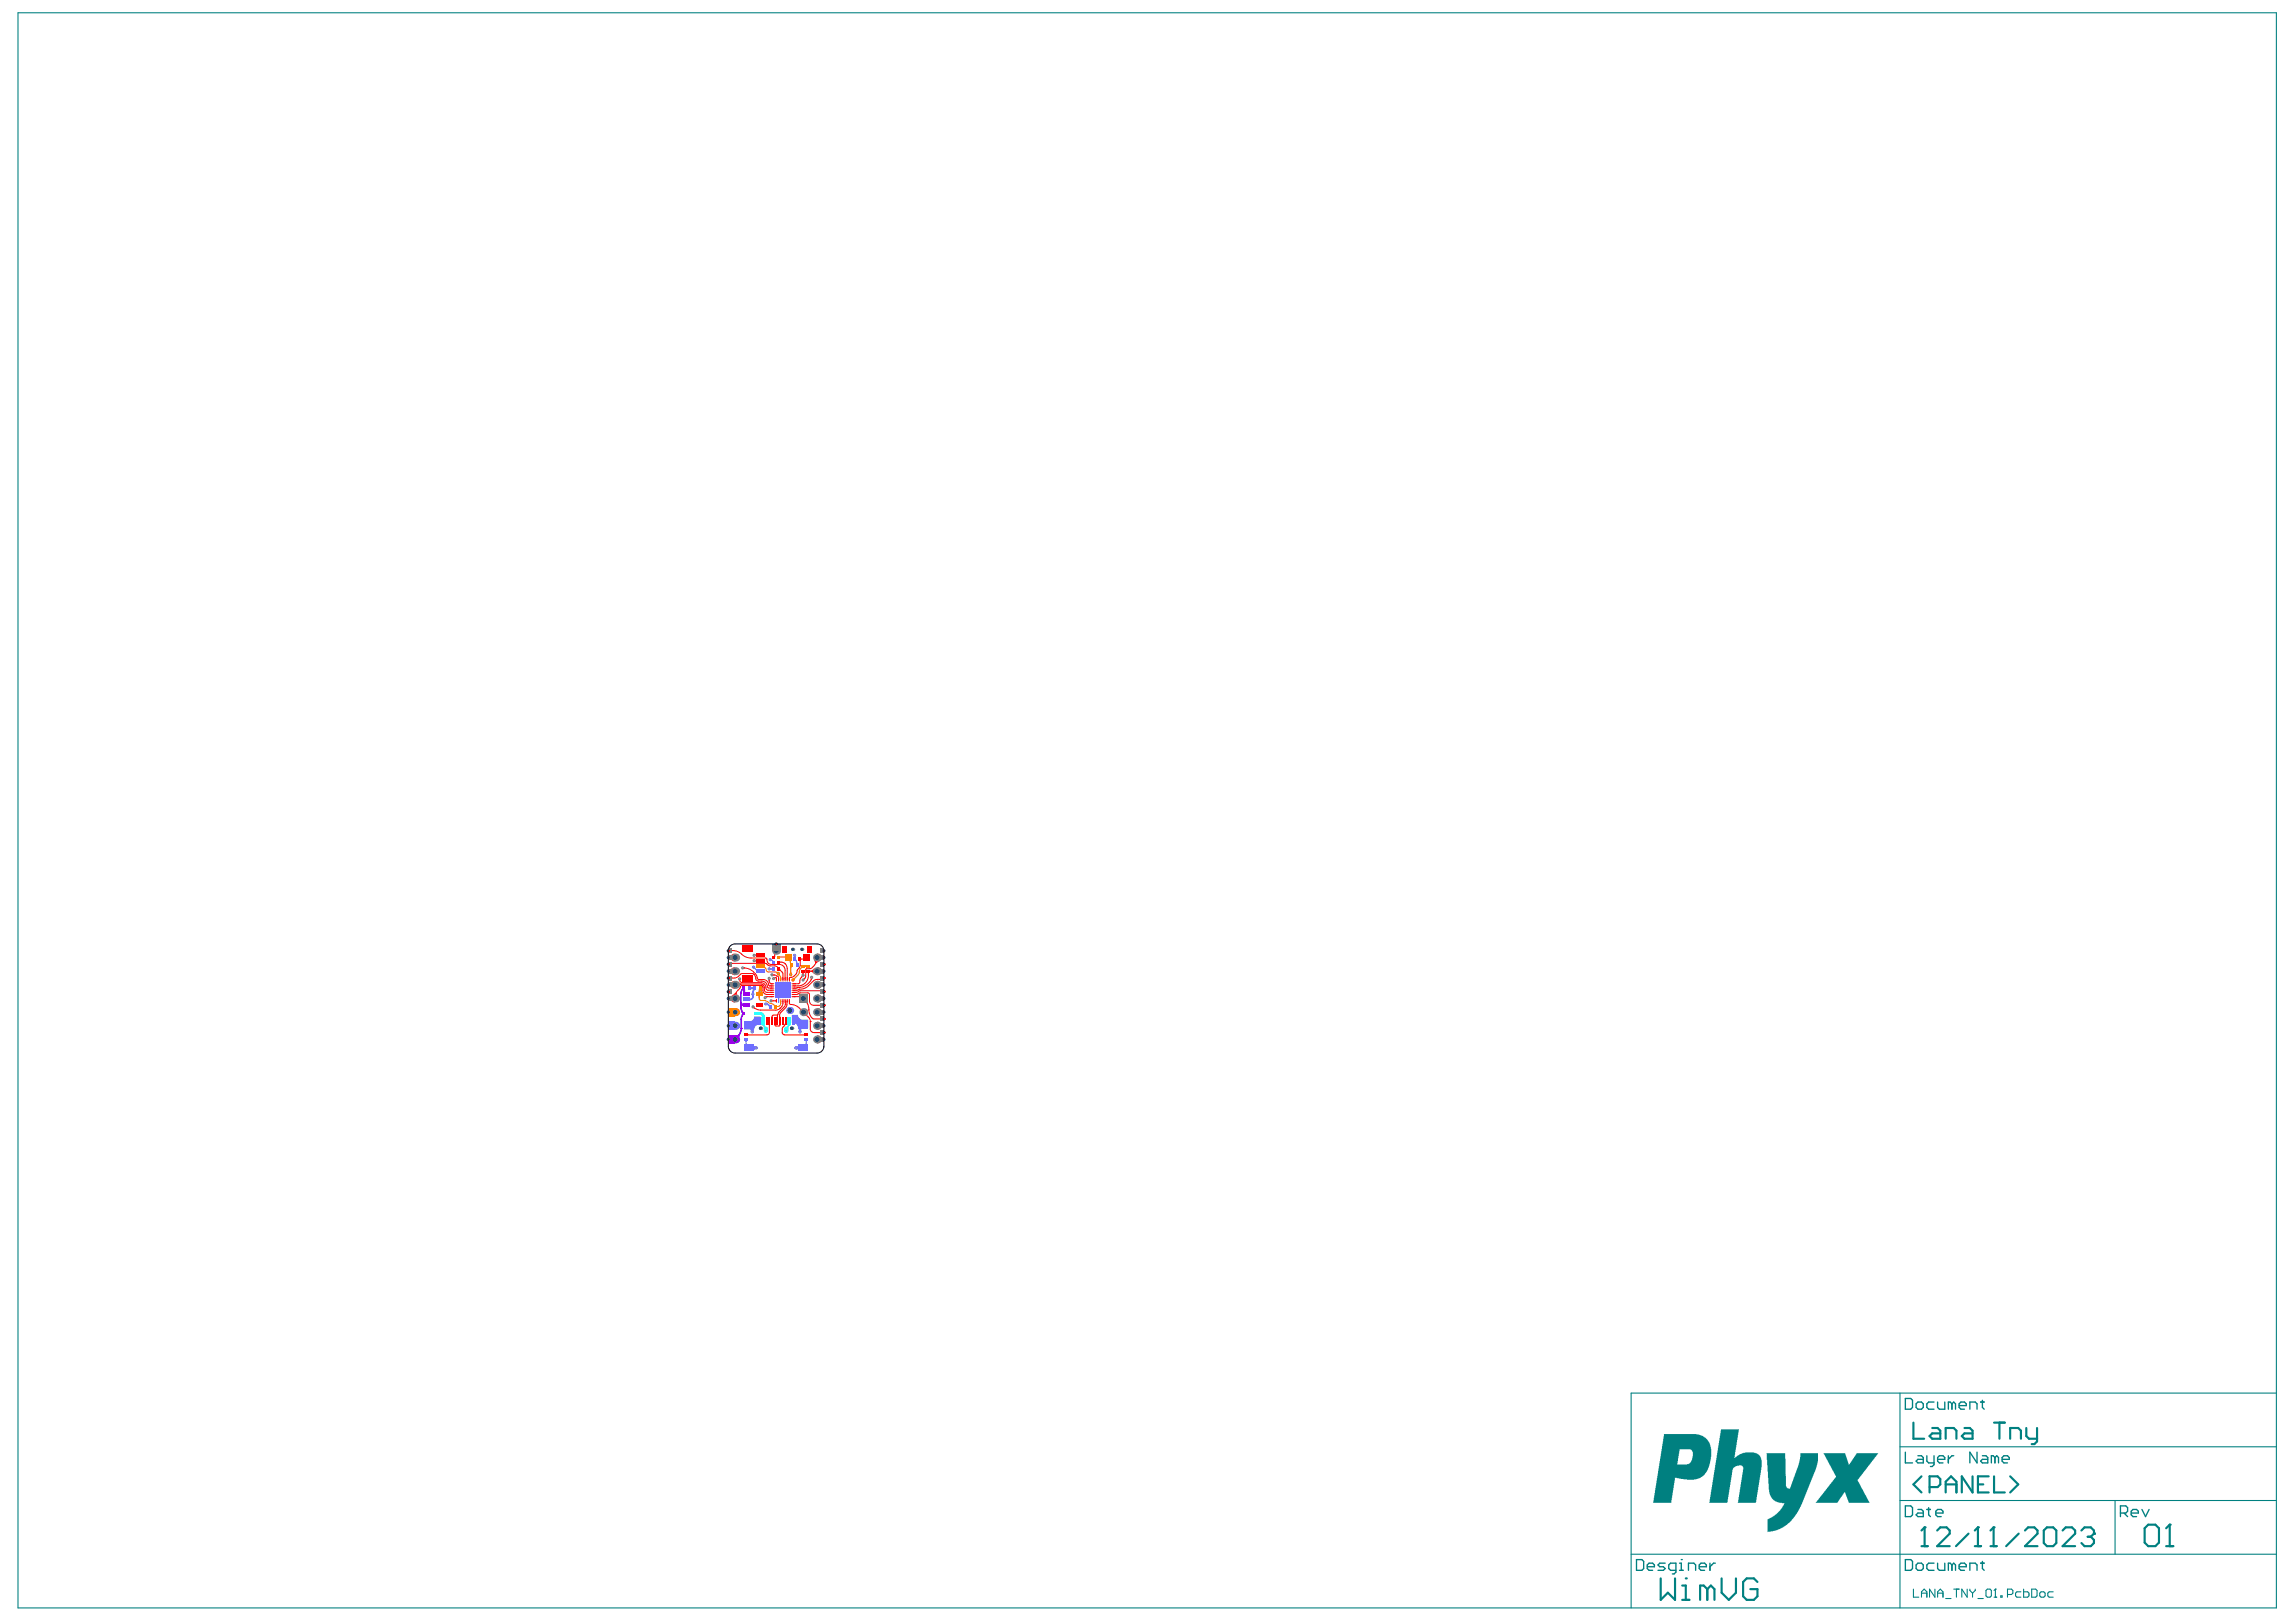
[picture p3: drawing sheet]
<svg xmlns="http://www.w3.org/2000/svg" width="297mm" height="210mm" viewBox="0 0 297 210" stroke-linecap="round" stroke-linejoin="round" font-family="sans-serif">
<g fill="#008080">
<path d="M222.7 185h2.3l-.6 3.7 .6-.5 .8-.2h1.3l.4 .2 .3 .4 .1 .4v.9l-.7 4.6h-2.4l.7-4.2a.58 .58 0 0 0-.1-.6h-.7l-.3 .2a.59 .59 0 0 0-.3 .6l-.6 4h-2.4z"/>
<path d="M228.5 188.1h2.4l.2 4.2v.2l.3 .2 .2-.1 1.1-3.1 .2-.9v-.5h2.3v1l-.4 1.3-1.8 4.6-.8 1.2-1 1.2-1 .5-.8 .3-.7 .1v-1.2a.45 .45 0 0 1 .4-.7l.7-.4 .5-.6 .5-.9h-.6l-.6-.2-.4-.4-.2-.4-.2-.7z"/>
<path d="M235.9 188.1h2.8l.4 1.4 .2-.1 .9-1.3h2.8l-2.6 3.3a.38 .38 0 0 0 .1 .5l1.4 2.6h-2.7l-.5-1.4h-.1l-.9 1.4h-2.8l2.2-2.8 .2-.3a.34 .34 0 0 0 .1-.6z"/>
<path d="M215.3 185.6h4.2l.8 .2 .6 .5 .4 .7 .1 .5-.1 1.4-.2 .8-.3 .7-.3 .5-.5 .3-.8 .3h-.9l-1.6-.3-.5 3.3h-2.3zM217.3 187.6l-.3 1.9h1.3l.3-.1 .3-.5 .1-.7a.57 .57 0 0 0-.3-.6z"/>
</g>
<g fill="none" stroke="#008080" stroke-width=".14">
<path d="M2.3 1.7h292.2v206.4h-292.2zM245.8 187.2h48.7M245.8 194.2h48.7M245.8 180.3v27.8M273.6 194.2v6.9M294.5 180.3h-83.5v27.8M211 201.1h83.5M247.5 205.6v1.1h.7M248.6 206.7v-.7l.3-.4 .4 .4v.7M248.6 206.2h.7M250.3 205.6v1.1l-.7-1.1v1.1M250.7 206.2h.7"/>
<path d="M250.7 206.7v-.7l.3-.4 .4 .4v.7M251.7 206.9h.7M252.8 205.6h.7M253.1 205.6v1.1M254.5 205.6v1.1l-.7-1.1v1.1M254.8 205.6v.2l.4 .4M255.2 206.2v.5M255.5 205.6v.2l-.3 .4M255.9 206.9h.7M256.9 205.8l.2-.2h.4l.1 .2v.7l-.1 .2h-.4l-.2-.2zM258 206.7h.3M258.1 205.6h.1"/>
<path d="M258.1 205.6v1.1M258.1 205.6l-.1 .2M258.8 206.5h.2v.2h-.2zM259.7 206.3h.5l.2-.1v-.4l-.2-.2h-.5v1.1M261.5 206h-.6l-.1 .2v.3l.1 .2h.6M261.8 205.6v1.1h.5l.2-.2v-.3l-.2-.2h-.5M262.8 205.6h.6l.1 .2v.7l-.1 .2h-.6zM264.1 206h.3l.2 .2v.3l-.2 .2h-.3l-.2-.2v-.3zM265.6 206h-.5l-.2 .2v.3l.2 .2h.5"/>
</g>
<g fill="none" stroke="#008080" stroke-width=".28">
<path d="M247.5 184.1v2.1h1.4M248.6 191.1l-1.1 1 1.1 1M249 197.7h.1M249 197.7v2.4M249 197.7l-.4 .4M249.6 192.4h1.1l.3-.3v-.7l-.3-.3h-1.1v2M250 184.8h.7l.3 .3v1.1h-1l-.4-.4 .4-.3h1M250.6 198.1l.4-.4h.8l.4 .4v.4l-1.6 1.6h1.6M251.7 186.2v-1.4h1.1l.3 .3v1.1M251.7 193.1v-1.4l.7-.6 .7 .6v1.4M251.7 192.1h1.4M254.2 184.8h.6l.4 .3v1.1h-1l-.4-.4 .4-.3h1"/>
<path d="M254.7 198.5l-1.7 1.6M255.2 191.1v2l-1.4-2v2M255.9 192.1h.7M255.9 197.7h.1M255.9 197.7v2.4M255.9 197.7l-.4 .4M257.3 191.1h-1.4v2h1.4M257.9 197.7h.1M257.9 197.7v2.4M257.9 197.7l-.4 .4M258 191.1v2h1.4M258 184.1h1.4"/>
<path d="M258.7 184.1v2.1M260.1 191.1l1 1-1 1M260.1 186.2v-1.4h1l.4 .3v1.1M261.2 198.5l-1.7 1.6M262 198.1l.4-.4h.8l.4 .4v.4l-1.6 1.6h1.6M262.1 184.8v1l.4 .4h1M263.5 184.8v1.7l-.3 .4h-.4M264.4 198.1l.4-.4h.8l.4 .4v1.6l-.4 .4h-.8l-.4-.4zM266.8 198.1l.4-.4h.9l.4 .4v.4l-1.7 1.6h1.7M269.3 198.1l.4-.4h.8l.4 .4v.4M270.1 198.9h.4M270.5 198.9l.4 .4v.4l-.4 .4h-.8l-.4-.4"/>
<path d="M270.9 198.5h.1M270.9 198.5l-.4 .4M277.5 197.8l.4-.5h.9l.5 .5v1.8l-.5 .5h-.9l-.4-.5zM280.7 197.3h.1M280.7 197.3v2.8M280.7 197.3l-.5 .5M214.8 204.3v2.7l1-.9 .9 .9v-2.7M217.6 207h1M217.6 205.2h.5v1.8M218.1 204.3h.1M220.9 205.6l-.5-.4h-.5v1.8M220.9 205.6v1.4"/>
<path d="M220.9 205.6l.4-.4 .5 .4v1.4M222.7 204.3v1.8l1 .9 .9-.9v-1.8M227.4 204.7l-.5-.4h-.9l-.5 .4v1.9l.5 .4h.9l.5-.4v-1h-1M248.6 200.1h.8M255.5 200.1h.8M257.5 200.1h.8M280.2 200.1h1"/>
</g>
<g fill="none" stroke="#008080" stroke-width=".17">
<path d="M246.5 194.9h.7l.2 .2v.9l-.2 .3h-.7zM246.5 181h.7l.2 .2v.9l-.2 .3h-.7zM246.5 187.9v1.4h.9M247.9 181.7l.2-.3h.5l.2 .3v.4l-.2 .3h-.5l-.2-.3zM248.1 195.3h.5l.2 .3v.7h-.7l-.2-.3 .2-.2h.7M248.1 188.4h.5l.2 .2v.7h-.7l-.2-.2 .2-.2h.7M249.3 195.3h.4M249.3 188.4v.7l.2 .2h.7M249.5 195.1v.9l.2 .3M250.2 181.4h-.7l-.2 .3v.4l.2 .3h.7M250.2 188.4v1.1l-.2 .3h-.3M250.4 195.8h1v-.2l-.3-.3h-.4l-.3 .3v.4l.3 .3h.4"/>
<path d="M250.7 181.4v.7l.2 .3h.7v-1M250.7 188.9h.9v-.3l-.2-.2h-.5l-.2 .2v.5l.2 .2h.5M252.1 188.4v.9M252.5 181.7l-.2-.3h-.2v1M252.5 181.7v.7M252.5 181.7l.3-.3 .2 .3v.7M252.8 188.4h-.3l-.4 .5M253.5 181.9h.9v-.2l-.3-.3h-.4l-.2 .3v.4l.2 .3h.4M254.8 182.4v-1h.7l.3 .3v.7M255.8 187.9v1.4l-1-1.4v1.4M256.2 181.4h.5M256.5 188.4h.4l.3 .2v.7h-.7l-.3-.2 .3-.2h.7"/>
<path d="M256.5 181.2v.9l.2 .3M258.1 188.6l-.2-.2h-.3v.9M258.1 188.6v.7M258.1 188.6l.2-.2 .3 .2v.7M259 188.9h.9v-.3l-.2-.2h-.5l-.2 .2v.5l.2 .2h.5M274.3 195.8h.7l.3-.2v-.5l-.3-.2h-.7v1.4M274.8 195.8l.5 .5M275.7 195.8h.9v-.2l-.2-.3h-.5l-.2 .3v.4l.2 .3h.5M277.1 195.3l.5 1 .4-1M211.7 201.8h.7l.2 .3v.9l-.2 .2h-.7zM213.1 202.8h.9v-.3l-.2-.2h-.5l-.2 .2v.5l.2 .2h.5M215.4 202.3h-.7l-.2 .2 .2 .3h.5l.2 .2-.2 .2h-.7"/>
<path d="M216.8 203.2h-.7l-.2-.2v-.5l.2-.2h.7v1.1l-.2 .3h-.2M217.3 203.2h.4M217.3 202.3h.2v.9M217.5 201.8h.1M218.4 203.2v-.9h.7l.3 .2v.7M219.8 202.8h1v-.3l-.3-.2h-.4l-.3 .2v.5l.3 .2h.4M221.2 202.3v.9M221.9 202.3h-.2l-.5 .5M246.5 201.8h.7l.2 .3v.9l-.2 .2h-.7zM247.9 202.5l.2-.2h.5l.2 .2v.5l-.2 .2h-.5l-.2-.2zM250.2 202.3h-.7l-.2 .2v.5l.2 .2h.7M250.7 202.3v.7l.2 .2h.7v-.9"/>
<path d="M252.5 202.5l-.2-.2h-.2v.9M252.5 202.5v.7M252.5 202.5l.3-.2 .2 .2v.7M253.5 202.8h.9v-.3l-.3-.2h-.4l-.2 .2v.5l.2 .2h.4M254.8 203.2v-.9h.7l.3 .2v.7M256.2 202.3h.5M256.5 202.1v.9l.2 .2"/>
</g>
<g fill="#f00">
<path d="M94.4 123.7l.7-.3v.5h-.7z"/>
<path d="M94.4 123.9h.7v.5l-.7-.2z"/>
<path d="M94.4 125.4l.7-.2v.5h-.7z"/>
<path d="M94.4 125.7h.7v.5l-.7-.3z"/>
<path d="M94.4 127.2l.7-.3v.5h-.7z"/>
<path d="M94.4 127.4h.7v.6l-.7-.3z"/>
<path d="M94.4 128.9l.7-.2v.5h-.7z"/>
<path d="M94.4 129.2h.7v.5l-.7-.2z"/>
<path d="M105.7 134l.7 .2v.3h-.7z"/>
<path d="M105.7 134.5h.7v.3l-.7 .2z"/>
<path d="M105.7 132.2l.7 .3v.2h-.7z"/>
<path d="M105.7 132.7h.7v.3l-.7 .3z"/>
<path d="M105.7 130.5l.7 .2v.3h-.7z"/>
<path d="M105.7 131h.7v.2l-.7 .3z"/>
<path d="M105.7 128.7l.7 .2v.3h-.7z"/>
<path d="M105.7 129.2h.7v.3l-.7 .2z"/>
<path d="M105.7 126.9l.7 .3v.2h-.7z"/>
<path d="M105.7 127.4h.7v.3l-.7 .3z"/>
<path d="M105.7 125.2l.7 .2v.3h-.7z"/>
<path d="M105.7 125.7h.7v.2l-.7 .3z"/>
<path d="M105.7 123.9h.7v.3l-.7 .2z"/>
<path d="M105.7 123.4l.7 .3v.2h-.7z"/>
</g>
<g fill="#0ff">
<path d="M101.9 131.6h.4v1.1l-.3 .2v.5a.27 .27 0 0 1-.3 .3 .27 .27 0 0 1-.2-.3v-.4l.4-.3z"/>
<path d="M98.6 131.6h.3v1.1l.2 .2a.48 .48 0 0 1 .1 .7l-.2 .1-.1-.2-.1-.6-.2-.2z"/>
</g>
<g fill="#6e6eff">
<path d="M96.3 132.2h.7a.62 .62 0 0 0 .6-.7h.8v1.1a.65 .65 0 0 0-.8 .6h-1.3z"/>
<path d="M102.4 131.3h.8a.62 .62 0 0 0 .7 .7h.7v1h-1.4a.65 .65 0 0 0-.8-.6z"/>
</g>
<path d="M96 129.7v.1l.2 .1v.2l-.2 .1v.1l-.3-.3z" fill="#90f"/>
<g fill="#fd8300">
<path d="M98.1 128.8h.2v.4h-.1z"/>
<path d="M102.4 124.8h.1l-.1 .1z"/>
<path d="M100.4 125.8h.3l-.2 .2-.1-.1z"/>
<path d="M100.6 126.2l.3-.2v.2l-.1 .1z"/>
</g>
<g fill="#6e6eff">
<path d="M102.7 123.8h.2v.2h-.2z"/>
<path d="M97.3 128.3h.2v.2h-.2z"/>
<path d="M97.3 128.8h.2v.2h-.2z"/>
</g>
<g fill="#f00">
<path d="M96.2 125.1l.2 .2-.2 .1z"/>
<path d="M95.6 126.9h.2l-.1 .1z"/>
<path d="M97.6 130.3l.1 .2h-.3z"/>
<path d="M99.9 129.4l.2 .1v.1l-.2 .1z"/>
</g>
<path d="M100.6 128.9h.3l-.1 .1-.1 .1z" fill="#6e6eff"/>
<path d="M99 128.9h.2l.1 .1-.1 .2z" fill="#f00"/>
<path d="M102.6 126.6h.2v.2z" fill="#fd8300"/>
<g fill="#f00">
<path d="M97.7 123.5l.2 .1-.2 .2z"/>
<path d="M97.7 124.2l.2 .1-.2 .2z"/>
<path d="M104.8 126.6h.3l-.1 .2h-.1z"/>
</g>
<path d="M102.2 125.8h.2v.2h-.3z" fill="#fd8300"/>
<g fill="#f00">
<path d="M103.8 125.9l.2 .1h-.3z"/>
<path d="M103.7 126.2l.2 .2h-.2z"/>
<path d="M103.9 126.6h.3l-.1 .2z"/>
<path d="M99.4 126.8h.2v.1z"/>
<path d="M100.1 126.4l.2 .1v.2z"/>
</g>
<g fill="#6e6eff">
<path d="M99.7 125.2l.1 .1v.1l-.1 .1z"/>
<path d="M97.5 125.4l.2-.2 .1 .1-.1 .1z"/>
</g>
<g fill="#f00">
<path d="M100 126l.2 .2-.2 .1z"/>
<path d="M96.7 133.8l.1 .1-.1 .1z"/>
</g>
<g fill="#6e6eff">
<path d="M96.4 134.7h.3l-.1 .1h-.2z"/>
<path d="M97.5 127.7l.2 .4h-.1l-.1 .2-.1-.2z"/>
<path d="M97.3 127.8l.2-.1v.4l-.2-.1z"/>
</g>
<path d="M96.1 128.1h.3v.2h-.2z" fill="#90f"/>
<path d="M97.1 127.7l.2 .1v.2l-.2 .1z" fill="#6e6eff"/>
<g fill="#fd8300">
<path d="M102.3 124.6l.1 .1-.1 .3-.1-.3z"/>
<path d="M102.2 125.1h.3l-.1 .2h-.2z"/>
</g>
<g fill="#6e6eff">
<path d="M103 124.6h.2v.1h-.2z"/>
<path d="M99.9 124.4l.1-.1 .1 .1-.1 .1z"/>
</g>
<path d="M100.9 124.4v.1v.1z" fill="#f00"/>
<path d="M100.9 123.8l.1 .1-.1 .1z" fill="#fd8300"/>
<path d="M100.2 123.7l.1 .1h-.2z" fill="#f00"/>
<g fill="#6e6eff">
<path d="M102.7 123.8h.2v.1h-.2z"/>
<path d="M103 124l.1 .4h-.1l-.2-.1z"/>
</g>
<g fill="#f00">
<path d="M103.7 124l.1 .1-.1 .1z"/>
<path d="M103.4 124.3h.2v.1z"/>
</g>
<g fill="#fd8300">
<path d="M98.2 128.3h.3l.1 .2h-.4z"/>
<path d="M98.1 128.9h.2v.1z"/>
</g>
<g fill="#90f">
<path d="M96 129.9l.2-.1v.4l-.2-.1z"/>
<path d="M96.2 128.3h.2l.1 .2h-.3z"/>
<path d="M96 131l.3 .3-.2 .2-.2-.1z"/>
<path d="M95.9 131l.2-.2 .2 .2-.3 .3z"/>
</g>
<path d="M104.2 124.9l.2-.1v.4l-.2-.1z" fill="#fd8300"/>
<g fill="#f00">
<path d="M104.8 125.6h.1l-.1 .2z"/>
<path d="M104.5 125.9h.2l-.1 .1z"/>
<path d="M103.8 124.1l.1-.1v.2z"/>
</g>
<g fill="#fd8300">
<path d="M101.5 123.8l.1-.1v.3z"/>
<path d="M102.1 124.4h.2v.1z"/>
</g>
<g fill="#f00">
<path d="M99.4 132.6h.2v.1z"/>
<path d="M100.5 131.5l.2 .1h-.2z"/>
<path d="M101.5 132.6h.2l-.2 .1z"/>
</g>
<g fill="#6e6eff">
<path d="M97 133.2h.5v.3h-.4v-.2z"/>
<path d="M97.5 135.3l.1 .1h.2v.4h-.2l-.1 .1z"/>
<path d="M96.4 135.1h.2l.1 .1h-.3z"/>
<path d="M104.2 135.1h.2v.1h-.2z"/>
<path d="M103 135.4h.2l.1-.1v.6l-.1-.1h-.2z"/>
</g>
<g fill="#f00">
<path d="M102.1 126.5h.2l-.1 .1z"/>
<path d="M101.8 126.4l.1 .2h-.1z"/>
<path d="M101.5 126.4l.1 .2h-.1z"/>
<path d="M101.2 126.4l.2 .2h-.2z"/>
<path d="M100.4 126.5h.1l-.1 .1z"/>
<path d="M99.6 127.5h.1v.2z"/>
<path d="M99.6 127.8h.1v.1z"/>
<path d="M99.6 128.1h.1v.1z"/>
<path d="M99.6 128.4h.1v.1z"/>
<path d="M99.6 128.7l.1-.1v.2z"/>
<path d="M99.6 128.9h.1v.1h-.1z"/>
<path d="M100.3 129.5l.1-.1v.2z"/>
<path d="M102.9 128.9l.1 .1h-.1z"/>
<path d="M102.9 128.6l.1 .1-.1 .1z"/>
<path d="M102.9 128.4l.1 .1h-.1z"/>
<path d="M102.9 128.1l.1 .1h-.1z"/>
<path d="M102.9 127.8l.1 .1h-.1z"/>
<path d="M102.9 127.5l.1 .1-.1 .1z"/>
<path d="M102.9 127.2l.1 .2h-.1z"/>
</g>
<path d="M100.6 129.1h.3l-.1 .2h-.1z" fill="#6e6eff"/>
<path d="M103.8 125.9h.2l-.1 .1z" fill="#f00"/>
<g fill="#fd8300">
<path d="M104.1 124.8l.2 .1v.2l-.2 .1z"/>
<path d="M103.7 125.1l.2 .1h-.3z"/>
</g>
<path d="M100.9 125.4l.1 .2h-.2z" fill="#f00"/>
<g fill="#6e6eff">
<path d="M99.8 125.3h.1v.2z"/>
<path d="M97.9 125.4l.1 .1-.1 .2-.1-.2z"/>
</g>
<path d="M98.9 125.1l.1 .1v.1l-.1-.1z" fill="#fd8300"/>
<g fill="#f00">
<path d="M97.8 124.3l.1-.1v.2z"/>
<path d="M97.8 123.6l.1-.1v.2z"/>
</g>
<path d="M95.1 134l.5-.2 .1 .2-.1 .5z" fill="#90f"/>
<g fill="#f00">
<path d="M94.8 128.8l.4-.4h.1v.2l.2 .3z"/>
<path d="M95.4 127l.5 .4-.4 .3z"/>
<path d="M105.3 124.2l.7 .1-.5 .4z"/>
<path d="M104.9 125.6l.4-.3v.7l-.4-.3z"/>
<path d="M103.3 128.9h.1v.2z"/>
<path d="M104.3 129.7h.2v.1z"/>
<path d="M94.7 124.6v.2z"/>
<path d="M106 131.8h.2v.2z"/>
<path d="M106 133.6l.2-.1v.2z"/>
<path d="M94.7 122.9v.1v.1z"/>
<path d="M94.7 126.5v.2z"/>
<path d="M106.1 130.1l.1-.1v.2z"/>
<path d="M106.1 126.7h.1v.1z"/>
<path d="M106.1 128.2l.1-.1v.2z"/>
</g>
<g fill="none" stroke="#f00" stroke-width=".13">
<path d="M99.2 124.7l.1 .2M99.5 126.6v.3M99.6 125h.6M99.9 126.2h.3M100.1 126.6h.1M100.5 126.6v.2M100.6 125.1l.1 .2M100.6 131.4v.7M100.8 125.4l.4 .4M100.8 125.4h.1M100.9 131.4v.1M100.9 130.5h.1"/>
<path d="M100.9 132.1h.1M100.9 132.1v.5M101.3 129.5v.3M101.6 130.4l-.6 .7M101.8 129.6v.4M102.1 126.6v.2M102.3 126.5h.1M102.7 129h1.2v.2M102.7 127.9h.3M102.7 128.1h.4M102.9 126.1l-.2 .2M103.2 127.8h.1"/>
<path d="M103.5 124.1h.6M103.9 126.3l-.2 .2M104.1 126.6l-.2 .2M104.2 125.5v.8M104.4 125.4h.3M104.8 127.1l-.3 .2M104.8 132.2h.1M104.8 132.2v1M105.2 126.9l-.6 .7M105.3 133.6h1.1"/>
</g>
<path d="M98.2 128.7v.5M100.1 130l.2 .3M101 129.5v.3M102.5 124.9h.1M103.2 126.2l-.6 .6" fill="none" stroke="#fd8300" stroke-width=".13"/>
<path d="M96.6 129.3h.5M96.9 127.9h.8M97.4 128.5v.1M99.5 130.1l.1 .2" fill="none" stroke="#6e6eff" stroke-width=".21"/>
<path d="M100.7 128.9v.8M103.1 124.6v.2" fill="none" stroke="#6e6eff" stroke-width=".14"/>
<path d="M102.3 125.1v1" fill="none" stroke="#fd8300" stroke-width=".17"/>
<path d="M95.9 128.5v1.8M95.9 130h.7M95.9 133.1h.1M95.9 131.9v1.2M96.2 127.9l-.2 .2" fill="none" stroke="#90f" stroke-width=".21"/>
<path d="M97.8 131.2h.6M98.7 131.5v.7" fill="none" stroke="#0ff" stroke-width=".35"/>
<path d="M96.9 135.6h.9M97.3 132.7v.8M97.3 135.6h.1M103.5 132.7v.8" fill="none" stroke="#6e6eff" stroke-width=".35"/>
<path d="M97.5 125.2l.3 .3M99.5 125.4h.5M99.9 124.3l.2 .2" fill="none" stroke="#6e6eff" stroke-width=".13"/>
<circle cx="97.3" cy="135.6" r=".17" fill="#6e6eff"/>
<path d="M97.4 128.6v.4" fill="none" stroke="#6e6eff" stroke-width=".21"/>
<g fill="none" stroke="#f00" stroke-width=".13">
<path d="M94.5 123h.3M94.5 126.6h.5M94.5 124.7h4.5M94.5 124.7h.1M95.1 129v.2M95.3 127.4h3.2M95.7 126.7v.1M95.7 127.9l-.2 .2M95.8 126.1l-.3 .2M96 127.5h2.5M96 126h1.3M96.1 127.2h2.4"/>
<path d="M96.1 125.3h.1M97.1 124h1.9M97.5 125.8l.3 .2M97.6 124.3h.8M97.6 123.6h.8M98 126.5h.1M98.1 127h.5M98.2 126.8h.6M98.7 127.8v.4M98.9 127.8v.3M99.1 127.8v.1M99.2 128.4h.7"/>
<path d="M99.2 128.7h.7M99.3 129h.6M99.4 128.1h.5M99.5 127.9h.4M99.6 127.6h.3M99.6 128.7h.1M99.8 129.5h.7M99.8 124.8h1M99.8 127.3h.1M100.4 123l-.2 .3v.5l-.1 .1M100.4 132.8h.4M100.7 124.5h.4"/>
<path d="M100.7 126.5v.3M100.9 131.5v.5M101.3 126v.8M101.6 129.5v.5M101.6 125.5v1.3M101.8 125.4v1.4M102.1 129.5v.3M102.7 127.3h.6M102.7 127.6h.5M102.7 128.4h.3M102.7 128.7h.3M103.4 125.3l-.2 .2"/>
<path d="M103.4 130.5l1.2 1.1M103.5 126.9v.2M103.5 128.2h2.8M103.5 124.1v.8M103.6 128.5h.9M103.9 125.7v.6M104.6 125.7v.5M104.7 125.7h1M104.7 128.7v.9M105.2 125.1l-.1 .1M105.3 130.1h1M106.2 126.6v.1h-.5"/>
<path d="M106.3 128.2h.1"/>
</g>
<path d="M98.5 129.5h.3M99 125.3h.1M99.4 125.8h.8M100.7 123.9l.1-.1h1.2v.1M100.8 126.2l.1 .1M101 126.5v.3M102.2 123.9v.6M103.4 125.7v.1M103.9 125l-.3 .4" fill="none" stroke="#fd8300" stroke-width=".13"/>
<path d="M102.5 124.9l-.2 .2M103.9 125h.7" fill="none" stroke="#fd8300" stroke-width=".17"/>
<path d="M98.4 127.9v.8h-.2" fill="none" stroke="#fd8300" stroke-width=".35"/>
<path d="M95.4 134.2l-.3 .3M96.2 127.9l.1 .7 .3 .1" fill="none" stroke="#90f" stroke-width=".21"/>
<circle cx="96.9" cy="135.6" r=".17" fill="#6e6eff"/>
<path d="M101.6 132.1v.2" fill="none" stroke="#f00" stroke-width=".13"/>
<circle cx="103.9" cy="135.6" r=".17" fill="#6e6eff"/>
<path d="M96.9 132.7h.4M103 135.6h.9M103.5 132.7h.4" fill="none" stroke="#6e6eff" stroke-width=".35"/>
<path d="M96.5 134.5v.9h.3M100.7 128.8v.1M102.8 123.6v.5l.3 .5M103.1 124.8l.1 .1M104.3 134.5v1.1h-.4" fill="none" stroke="#6e6eff" stroke-width=".14"/>
<g fill="none" stroke="#f00" stroke-width=".13">
<path d="M94.8 123a1.87 1.87 0 0 1 1.4 .7l.9 .3M95.3 127.3l-.2 .1M95.5 128.1l-.3 .5-.1 .4M95.5 126.3l-.5 .3M95.7 126.8l.1 .3 .3 .1M96 127.5l-.2 .1-.1 .3M96 126l-.2 .1M96.2 125.3a1.77 1.77 0 0 1 1.3 .5M97.3 126l.3 .1M97.4 130.3a1.43 1.43 0 0 0 1 .4h2l.5-.2M97.6 126.1h.1M97.6 126.1l.1 .3a.43 .43 0 0 0 .4 .6"/>
<path d="M97.8 126l.2 .7 .2 .1M98.5 127.2a.62 .62 0 0 1 .6 .6M98.5 127.3l.3 .2 .1 .3M98.5 127.5l.1 .1M98.6 127a.81 .81 0 0 1 .7 .8l.2 .1M98.6 127.6h.1M98.7 127.6v.2M98.7 128.2l.1 .2 .2 .2 .2 .1M98.8 126.8a.75 .75 0 0 1 .7 .7l.1 .1M98.9 128.1l.2 .3h.1M99 124h.2v.2a.56 .56 0 0 0 .6 .6M99 124.7h.2"/>
<path d="M99.1 127.9v.1l.3 .1M99.3 129l-.3 .1M99.3 124.9l.3 .1M99.5 126.9a.36 .36 0 0 0 .3 .4M99.5 132.1v1.5l-.1 .3h-2.8l-.1-.1M100.1 126.6l.2-.1 .2 .1M100.2 126.2l.5 .2v.1M100.2 125l.4 .1M100.2 132.1v.5l.2 .2M100.6 131.4h.1M100.6 131.4h-.7v.7M100.7 125.3h.1"/>
<path d="M100.7 125.3l.1 .1M100.8 124.8a.74 .74 0 0 1 .8 .7M100.9 132v.1M100.9 130.5h.1M100.9 132.6l-.1 .2M101 131.1l-.1 .3M101.1 124.5l.5 .2M101.2 125.8l.1 .2M101.3 129.8l-.1 .4-.3 .3M101.6 124.7h.1M101.6 124.7l.2 .7M101.6 130l-.1 .3-.7 .7-.2 .4"/>
<path d="M101.6 132.3l-.1 .4-.2 .2a.86 .86 0 0 0 .1 1h2.8l.1-.1M101.8 130l-.2 .4M101.8 129.5v.1M102.1 129.8l.2 .2a1.58 1.58 0 0 1 1.1 .5M102.3 126.5l-.2 .1M102.7 126.3l-.4 .2M103.1 127.8l-.1 .1M103.1 127.8h.1M103.2 125.5l-.3 .6M103.2 127.8h-.1M103.5 127.1l-.2 .2M103.5 124.1h.1"/>
<path d="M103.5 128.2l-.5 .2M103.5 124.9l-.1 .4M103.6 128.5l-.6 .2M103.7 126.5l-.2 .4M104.1 129.4a2.17 2.17 0 0 1 .6 1.6l.1 .3a.71 .71 0 0 0 .5 .6h1.1M104.2 126.3l-.1 .3M104.3 123.9l-.2 .2M104.4 125.4l-.2 .1M104.5 128.5l.2 .2M104.5 127.3a1.77 1.77 0 0 1-1.2 .5M104.6 126.2a1.35 1.35 0 0 1-1.4 1.4M104.6 131.6l.2 .6"/>
<path d="M104.6 127.6a2.46 2.46 0 0 1-1.3 .5h-.2M104.7 125.7h-.1M104.7 129.6l.1 .2 .2 .2 .3 .1M104.8 133.2l.3 .4h.2M105 126.5l-.2 .6M105.1 125.2l-.4 .2M105.7 126.7l-.5 .2M105.7 123.9a1.63 1.63 0 0 1-.5 1.2"/>
</g>
<path d="M98.2 129.2l.1 .2 .2 .1M98.4 125l.6 .3M98.8 129.5l1.3 .5M99 125.3l.2 .4 .2 .1M100.2 125.8l.4 .1 .2 .3M100.9 126.3l.1 .2M101 129.8a.5 .5 0 0 1-.7 .5M102 123.9h.2M102.2 124.5l.3 .4M103.4 125.8l-.2 .4M103.6 125.4l-.2 .3" fill="none" stroke="#fd8300" stroke-width=".13"/>
<path d="M95.9 130.3v.3l.3 .6-.2 .2-.1 .5M95.9 133.1a1.76 1.76 0 0 1-.5 1.1M96 128.1l-.1 .4" fill="none" stroke="#90f" stroke-width=".21"/>
<path d="M98.4 131.2l.3 .1v.2" fill="none" stroke="#0ff" stroke-width=".35"/>
<path d="M97.8 125.5l.6 .2M99.6 124.2l.3 .1M100.1 125.4h-.1" fill="none" stroke="#6e6eff" stroke-width=".13"/>
<path d="M97.4 129v.2l-.3 .1M97.7 127.9l-.3 .6M99.1 129.9l.4 .2" fill="none" stroke="#6e6eff" stroke-width=".21"/>
<circle cx="99.1" cy="129.9" r=".21" fill="#6e6eff"/>
<circle cx="99.1" cy="129.9" r=".09" fill="#a6968d"/>
<circle cx="99.9" cy="126.2" r=".21" fill="#808080"/>
<circle cx="99.9" cy="126.2" r=".09" fill="#a6968d"/>
<circle cx="97.5" cy="125.2" r=".21" fill="#6e6eff"/>
<circle cx="97.5" cy="125.2" r=".09" fill="#a6968d"/>
<circle cx="99.5" cy="125.4" r=".21" fill="#6e6eff"/>
<circle cx="99.5" cy="125.4" r=".09" fill="#a6968d"/>
<circle cx="100.1" cy="126.6" r=".21" fill="#808080"/>
<circle cx="100.1" cy="126.6" r=".09" fill="#a6968d"/>
<circle cx="99.5" cy="126.6" r=".21" fill="#808080"/>
<circle cx="99.5" cy="126.6" r=".09" fill="#a6968d"/>
<circle cx="103.9" cy="126.8" r=".21" fill="#808080"/>
<circle cx="103.9" cy="126.8" r=".09" fill="#a6968d"/>
<circle cx="103.9" cy="126.2" r=".21" fill="#808080"/>
<circle cx="103.9" cy="126.2" r=".09" fill="#a6968d"/>
<circle cx="102.3" cy="126.1" r=".21" fill="#fd8300"/>
<circle cx="102.3" cy="126.1" r=".09" fill="#a6968d"/>
<circle cx="105" cy="126.5" r=".21" fill="#808080"/>
<circle cx="105" cy="126.5" r=".09" fill="#a6968d"/>
<circle cx="97.6" cy="124.3" r=".21" fill="#808080"/>
<circle cx="97.6" cy="124.3" r=".09" fill="#a6968d"/>
<circle cx="97.6" cy="123.6" r=".21" fill="#808080"/>
<circle cx="97.6" cy="123.6" r=".09" fill="#a6968d"/>
<circle cx="102.6" cy="126.8" r=".21" fill="#fd8300"/>
<circle cx="102.6" cy="126.8" r=".09" fill="#a6968d"/>
<circle cx="99.6" cy="124.2" r=".21" fill="#6e6eff"/>
<circle cx="99.6" cy="124.2" r=".09" fill="#a6968d"/>
<circle cx="98.4" cy="128.3" r=".21" fill="#fd8300"/>
<circle cx="98.4" cy="128.3" r=".09" fill="#a6968d"/>
<circle cx="99" cy="129.1" r=".21" fill="#808080"/>
<circle cx="99" cy="129.1" r=".09" fill="#a6968d"/>
<circle cx="102" cy="127.4" r=".21" fill="#6e6eff"/>
<circle cx="102" cy="127.4" r=".09" fill="#a6968d"/>
<circle cx="100.7" cy="127.4" r=".21" fill="#6e6eff"/>
<circle cx="100.7" cy="127.4" r=".09" fill="#a6968d"/>
<circle cx="102" cy="128.8" r=".21" fill="#6e6eff"/>
<circle cx="102" cy="128.8" r=".09" fill="#a6968d"/>
<circle cx="100.7" cy="128.8" r=".21" fill="#6e6eff"/>
<circle cx="100.7" cy="128.8" r=".09" fill="#a6968d"/>
<circle cx="99.8" cy="129.5" r=".21" fill="#808080"/>
<circle cx="99.8" cy="129.5" r=".09" fill="#a6968d"/>
<circle cx="97.4" cy="130.3" r=".21" fill="#808080"/>
<circle cx="97.4" cy="130.3" r=".09" fill="#a6968d"/>
<circle cx="95.7" cy="126.7" r=".21" fill="#808080"/>
<circle cx="95.7" cy="126.7" r=".09" fill="#a6968d"/>
<circle cx="96.1" cy="125.3" r=".21" fill="#808080"/>
<circle cx="96.1" cy="125.3" r=".09" fill="#a6968d"/>
<circle cx="97.4" cy="128.6" r=".21" fill="#6e6eff"/>
<circle cx="97.4" cy="128.6" r=".09" fill="#a6968d"/>
<circle cx="102.8" cy="123.6" r=".21" fill="#6e6eff"/>
<circle cx="102.8" cy="123.6" r=".09" fill="#a6968d"/>
<circle cx="100.7" cy="126" r=".21" fill="#fd8300"/>
<circle cx="100.7" cy="126" r=".09" fill="#a6968d"/>
<circle cx="101.7" cy="133.4" r=".21" fill="#0ff"/>
<circle cx="101.7" cy="133.4" r=".09" fill="#a6968d"/>
<circle cx="99.1" cy="133.4" r=".21" fill="#0ff"/>
<circle cx="99.1" cy="133.4" r=".09" fill="#a6968d"/>
<circle cx="97.3" cy="133.5" r=".21" fill="#6e6eff"/>
<circle cx="97.3" cy="133.5" r=".09" fill="#a6968d"/>
<circle cx="97.8" cy="135.6" r=".21" fill="#6e6eff"/>
<circle cx="97.8" cy="135.6" r=".09" fill="#a6968d"/>
<circle cx="103" cy="135.6" r=".21" fill="#6e6eff"/>
<circle cx="103" cy="135.6" r=".09" fill="#a6968d"/>
<circle cx="103.5" cy="133.5" r=".21" fill="#6e6eff"/>
<circle cx="103.5" cy="133.5" r=".09" fill="#a6968d"/>
<path d="M94.2 128.9h.5v.6h-.5z" fill-rule="evenodd" fill="#808080"/>
<circle cx="94.2" cy="129.2" r=".21" fill="#1f4769"/>
<path d="M94.2 128.1h.5v.5h-.5z" fill-rule="evenodd" fill="#808080"/>
<circle cx="94.2" cy="128.3" r=".21" fill="#1f4769"/>
<path d="M94.2 127.2h.5v.5h-.5z" fill-rule="evenodd" fill="#808080"/>
<circle cx="94.2" cy="127.4" r=".21" fill="#1f4769"/>
<path d="M94.2 130.5h.9v1h-.9z" fill-rule="evenodd" fill="#fd8300"/>
<circle cx="94.2" cy="131" r=".21" fill="#1f4769"/>
<path d="M94.2 132.2h.9v1.1h-.9z" fill-rule="evenodd" fill="#6e6eff"/>
<circle cx="94.2" cy="132.7" r=".21" fill="#1f4769"/>
<path d="M94.2 134h.9v1h-.9z" fill-rule="evenodd" fill="#90f"/>
<circle cx="94.2" cy="134.5" r=".21" fill="#1f4769"/>
<circle cx="95.1" cy="129.2" r=".52" fill="#808080"/>
<circle cx="95.1" cy="129.2" r=".31" fill="#1f4769"/>
<circle cx="95.1" cy="131" r=".52" fill="#fd8300"/>
<circle cx="95.1" cy="131" r=".31" fill="#1f4769"/>
<circle cx="95.1" cy="132.7" r=".52" fill="#6e6eff"/>
<circle cx="95.1" cy="132.7" r=".31" fill="#1f4769"/>
<circle cx="95.1" cy="134.5" r=".52" fill="#90f"/>
<circle cx="95.1" cy="134.5" r=".31" fill="#1f4769"/>
<circle cx="95.1" cy="127.4" r=".52" fill="#808080"/>
<circle cx="95.1" cy="127.4" r=".31" fill="#1f4769"/>
<path d="M106.1 130.7h.5v.6h-.5z" fill-rule="evenodd" fill="#808080"/>
<circle cx="106.6" cy="131" r=".21" fill="#1f4769"/>
<circle cx="105.7" cy="134.5" r=".52" fill="#808080"/>
<circle cx="105.7" cy="134.5" r=".31" fill="#1f4769"/>
<path d="M106.1 134.2h.5v.6h-.5z" fill-rule="evenodd" fill="#808080"/>
<circle cx="106.6" cy="134.5" r=".21" fill="#1f4769"/>
<path d="M106.1 133.3h.5v.6h-.5z" fill-rule="evenodd" fill="#808080"/>
<circle cx="106.6" cy="133.6" r=".21" fill="#1f4769"/>
<circle cx="105.7" cy="132.7" r=".52" fill="#808080"/>
<circle cx="105.7" cy="132.7" r=".31" fill="#1f4769"/>
<path d="M106.1 132.5h.5v.5h-.5z" fill-rule="evenodd" fill="#808080"/>
<circle cx="106.6" cy="132.7" r=".21" fill="#1f4769"/>
<path d="M106.1 131.6h.5v.5h-.5z" fill-rule="evenodd" fill="#808080"/>
<circle cx="106.6" cy="131.9" r=".21" fill="#1f4769"/>
<circle cx="103.9" cy="131" r=".52" fill="#808080"/>
<circle cx="103.9" cy="131" r=".31" fill="#1f4769"/>
<circle cx="105.7" cy="131" r=".52" fill="#808080"/>
<circle cx="105.7" cy="131" r=".31" fill="#1f4769"/>
<path d="M106.1 129.8h.5v.6h-.5z" fill-rule="evenodd" fill="#808080"/>
<circle cx="106.6" cy="130.1" r=".21" fill="#1f4769"/>
<path d="M106.1 128.9h.5v.6h-.5z" fill-rule="evenodd" fill="#808080"/>
<circle cx="106.6" cy="129.2" r=".21" fill="#1f4769"/>
<path d="M106.1 128.1h.5v.5h-.5z" fill-rule="evenodd" fill="#808080"/>
<circle cx="106.6" cy="128.3" r=".21" fill="#1f4769"/>
<path d="M106.1 127.2h.5v.5h-.5z" fill-rule="evenodd" fill="#808080"/>
<circle cx="106.6" cy="127.4" r=".21" fill="#1f4769"/>
<path d="M94.2 126.3h.5v.5h-.5z" fill-rule="evenodd" fill="#808080"/>
<circle cx="94.2" cy="126.6" r=".21" fill="#1f4769"/>
<path d="M94.2 122.8h.5v.5h-.5z" fill-rule="evenodd" fill="#808080"/>
<circle cx="94.2" cy="123" r=".21" fill="#1f4769"/>
<path d="M94.2 124.5h.5v.6h-.5z" fill-rule="evenodd" fill="#808080"/>
<circle cx="94.2" cy="124.8" r=".21" fill="#1f4769"/>
<path d="M94.2 123.6h.5v.6h-.5z" fill-rule="evenodd" fill="#808080"/>
<circle cx="94.2" cy="123.9" r=".21" fill="#1f4769"/>
<circle cx="95.1" cy="125.7" r=".52" fill="#808080"/>
<circle cx="95.1" cy="125.7" r=".31" fill="#1f4769"/>
<circle cx="95.1" cy="123.9" r=".52" fill="#808080"/>
<circle cx="95.1" cy="123.9" r=".31" fill="#1f4769"/>
<path d="M94.2 125.4h.5v.6h-.5z" fill-rule="evenodd" fill="#808080"/>
<circle cx="94.2" cy="125.7" r=".21" fill="#1f4769"/>
<path d="M106.1 126.3h.5v.5h-.5z" fill-rule="evenodd" fill="#808080"/>
<circle cx="106.6" cy="126.6" r=".21" fill="#1f4769"/>
<circle cx="105.7" cy="125.7" r=".52" fill="#808080"/>
<circle cx="105.7" cy="125.7" r=".31" fill="#1f4769"/>
<path d="M106.1 125.4h.5v.6h-.5z" fill-rule="evenodd" fill="#808080"/>
<circle cx="106.6" cy="125.7" r=".21" fill="#1f4769"/>
<path d="M106.1 124.5h.5v.6h-.5z" fill-rule="evenodd" fill="#808080"/>
<circle cx="106.6" cy="124.8" r=".21" fill="#1f4769"/>
<circle cx="105.7" cy="123.9" r=".52" fill="#808080"/>
<circle cx="105.7" cy="123.9" r=".31" fill="#1f4769"/>
<path d="M106.1 123.6h.5v.6h-.5z" fill-rule="evenodd" fill="#808080"/>
<circle cx="106.6" cy="123.9" r=".21" fill="#1f4769"/>
<path d="M106.1 122.8h.5v.5h-.5z" fill-rule="evenodd" fill="#808080"/>
<circle cx="106.6" cy="123" r=".21" fill="#1f4769"/>
<circle cx="100.4" cy="123" r=".52" fill="#808080"/>
<circle cx="100.4" cy="123" r=".31" fill="#1f4769"/>
<circle cx="102.6" cy="122.9" r=".21" fill="#808080"/>
<circle cx="102.6" cy="122.9" r=".21" fill="#1f4769"/>
<circle cx="103.7" cy="122.9" r=".21" fill="#808080"/>
<circle cx="103.7" cy="122.9" r=".21" fill="#1f4769"/>
<path d="M99.9 122.2h1v.8h-1z" fill-rule="evenodd" fill="#808080"/>
<circle cx="100.4" cy="122.2" r=".21" fill="#1f4769"/>
<circle cx="98.4" cy="133.1" r=".23" fill="#808080"/>
<circle cx="98.4" cy="133.1" r=".23" fill="#1f4769"/>
<circle cx="102.4" cy="133.1" r=".23" fill="#808080"/>
<circle cx="102.4" cy="133.1" r=".23" fill="#1f4769"/>
<path d="M103.4 128.7h1.1v1h-1.1z" fill-rule="evenodd" fill="#808080"/>
<circle cx="103.9" cy="129.2" r=".31" fill="#1f4769"/>
<circle cx="105.7" cy="129.2" r=".52" fill="#808080"/>
<circle cx="105.7" cy="129.2" r=".31" fill="#1f4769"/>
<circle cx="105.7" cy="127.4" r=".52" fill="#808080"/>
<circle cx="105.7" cy="127.4" r=".31" fill="#1f4769"/>
<circle cx="102.2" cy="130.8" r=".45" fill="#6e6eff"/>
<circle cx="102.2" cy="130.8" r=".31" fill="#1f4769"/>
<g fill="#6e6eff">
<path d="M103.3 135.2h1.3v.8h-1.3z" fill-rule="evenodd"/>
<path d="M96.3 135.2h1.2v.8h-1.2z" fill-rule="evenodd"/>
<path d="M96.3 132.2h1.2v1h-1.2z" fill-rule="evenodd"/>
<path d="M103.3 132.2h1.3v1h-1.3z" fill-rule="evenodd"/>
<path d="M98 131.6h.2v1h-.2z" fill-rule="evenodd"/>
<path d="M98.2 131.6h.2v1h-.2z" fill-rule="evenodd"/>
<path d="M102.4 131.6h.2v1h-.2z" fill-rule="evenodd"/>
<path d="M102.6 131.6h.3v1h-.3z" fill-rule="evenodd"/>
</g>
<g fill="#0ff">
<path d="M102.1 131.6h.2v1h-.2z" fill-rule="evenodd"/>
<path d="M101.9 131.6h.2v1h-.2z" fill-rule="evenodd"/>
</g>
<g fill="#f00">
<path d="M101.5 131.6h.2v1h-.2z" fill-rule="evenodd"/>
<path d="M101.2 131.6h.2v1h-.2z" fill-rule="evenodd"/>
<path d="M100.8 131.6h.2v1h-.2z" fill-rule="evenodd"/>
<path d="M100.5 131.6h.2v1h-.2z" fill-rule="evenodd"/>
<path d="M100.1 131.6h.2v1h-.2z" fill-rule="evenodd"/>
<path d="M99.8 131.6h.2v1h-.2z" fill-rule="evenodd"/>
<path d="M99.4 131.6h.2v1h-.2z" fill-rule="evenodd"/>
<path d="M99.1 131.6h.2v1h-.2z" fill-rule="evenodd"/>
</g>
<g fill="#0ff">
<path d="M98.7 131.6h.2v1h-.2z" fill-rule="evenodd"/>
<path d="M98.5 131.6h.2v1h-.2z" fill-rule="evenodd"/>
</g>
<g fill="#f00">
<path d="M97.9 123.4h1.1v.4h-1.1z" fill-rule="evenodd"/>
<path d="M97.9 124.1h1.1v.4h-1.1z" fill-rule="evenodd"/>
</g>
<path d="M97.9 124.8h1.1v.4h-1.1z" fill-rule="evenodd" fill="#fd8300"/>
<path d="M97.9 125.5h1.1v.4h-1.1z" fill-rule="evenodd" fill="#6e6eff"/>
<g fill="#f00">
<path d="M96 126.2h1.4v.8h-1.4z" fill-rule="evenodd"/>
<path d="M96 122.3h1.4v.8h-1.4z" fill-rule="evenodd"/>
</g>
<path d="M106.6 131.9h.1" fill="none" stroke="#f00" stroke-width=".28"/>
<path d="M96.2 128.5h.8v.4h-.8z" fill-rule="evenodd" fill="#90f"/>
<path d="M96.2 129.1h.8v.5h-.8z" fill-rule="evenodd" fill="#6e6eff"/>
<path d="M96.2 129.8h.8v.4h-.8z" fill-rule="evenodd" fill="#90f"/>
<path d="M97.8 129.8h.8v.4h-.8z" fill-rule="evenodd" fill="#f00"/>
<path d="M97.8 128.5h.8v.4h-.8z" fill-rule="evenodd" fill="#fd8300"/>
<path d="M96 131h.4v.3h-.4z" fill-rule="evenodd" fill="#90f"/>
<path d="M97.6 131h.4v.3h-.4z" fill-rule="evenodd" fill="#0ff"/>
<path d="M101.6 123.5h.8v.9h-.8z" fill-rule="evenodd" fill="#fd8300"/>
<g fill="#f00">
<path d="M103.9 123.5h.8v.9h-.8z" fill-rule="evenodd"/>
<path d="M101.2 122.4h.7v.9h-.7z" fill-rule="evenodd"/>
<path d="M104.4 122.4h.7v.9h-.7z" fill-rule="evenodd"/>
<path d="M104.4 125.5h.4v.4h-.4z" fill-rule="evenodd"/>
</g>
<path d="M104.4 124.8h.4v.4h-.4z" fill-rule="evenodd" fill="#fd8300"/>
<path d="M100.3 127.2h2v1.9h-2z" fill-rule="evenodd" fill="#6e6eff"/>
<g fill="none" stroke="#f00" stroke-width=".14">
<path d="M99.7 127.3h.4M99.7 127.6h.4M99.7 127.9h.4M99.7 128.1h.4M99.7 128.4h.4M99.7 128.7h.4M99.7 129h.4M100.5 126.6v.4M100.5 129.3v.4M100.7 126.6v.4M101.3 126.6v.4M101.3 129.3v.4"/>
<path d="M101.6 126.6v.4M101.6 129.3v.4M101.8 126.6v.4M101.8 129.3v.4M102.1 126.6v.4M102.1 129.3v.4M102.5 127.3h.4M102.5 127.6h.4M102.5 127.9h.4M102.5 128.1h.4M102.5 128.4h.4M102.5 128.7h.4"/>
<path d="M102.5 129h.4"/>
</g>
<path d="M101 126.6v.4M101 129.3v.4" fill="none" stroke="#fd8300" stroke-width=".14"/>
<path d="M100.7 129.3v.4" fill="none" stroke="#6e6eff" stroke-width=".14"/>
<path d="M100 123.8h.3v.3h-.3z" fill-rule="evenodd" fill="#f00"/>
<path d="M100.5 123.8h.4v.3h-.4z" fill-rule="evenodd" fill="#fd8300"/>
<path d="M100.5 124.4h.4v.3h-.4z" fill-rule="evenodd" fill="#f00"/>
<g fill="#6e6eff">
<path d="M100 124.4h.3v.3h-.3z" fill-rule="evenodd"/>
<path d="M99.9 125.2h.3v.4h-.3z" fill-rule="evenodd"/>
</g>
<path d="M100.6 125.2h.3v.4h-.3z" fill-rule="evenodd" fill="#f00"/>
<path d="M99.5 130.1h.3v.4h-.3z" fill-rule="evenodd" fill="#6e6eff"/>
<path d="M100.2 130.1h.3v.4h-.3z" fill-rule="evenodd" fill="#fd8300"/>
<path d="M103 124.7h.3v.4h-.3z" fill-rule="evenodd" fill="#6e6eff"/>
<path d="M102.3 124.7h.3v.4h-.3z" fill-rule="evenodd" fill="#fd8300"/>
<path d="M96.8 127.7h.3v.4h-.3z" fill-rule="evenodd" fill="#6e6eff"/>
<path d="M96.1 127.7h.3v.4h-.3z" fill-rule="evenodd" fill="#90f"/>
<path d="M97.5 127.7h.3v.4h-.3z" fill-rule="evenodd" fill="#6e6eff"/>
<path d="M98.2 127.7h.3v.4h-.3z" fill-rule="evenodd" fill="#fd8300"/>
<path d="M96.3 134.4h.4v.3h-.4z" fill-rule="evenodd" fill="#6e6eff"/>
<g fill="#f00">
<path d="M96.3 133.7h.4v.3h-.4z" fill-rule="evenodd"/>
<path d="M104.1 133.7h.4v.3h-.4z" fill-rule="evenodd"/>
</g>
<path d="M104.1 134.4h.4v.3h-.4z" fill-rule="evenodd" fill="#6e6eff"/>
<path d="M103.3 123.9h.4v.4h-.4z" fill-rule="evenodd" fill="#f00"/>
<path d="M102.6 123.9h.4v.4h-.4z" fill-rule="evenodd" fill="#6e6eff"/>
<path d="M94.2 126.6h.1M94.2 128.3h.1M100.4 122.2h.1M106.6 124.8h.1M106.6 126.6h.1M106.6 128.3h.1M106.6 130.1h.1" fill="none" stroke="#f00" stroke-width=".28"/>
<path d="M103.7 124.8h.4v.4h-.4z" fill-rule="evenodd" fill="#fd8300"/>
<path d="M103.7 125.5h.4v.4h-.4z" fill-rule="evenodd" fill="#f00"/>
<path d="M94.2 124.8h.1M94.2 123h.1M106.6 133.6h.1" fill="none" stroke="#f00" stroke-width=".28"/>
<path d="M94.5 122.4l.3-.2h.3h10.6a.88 .88 0 0 1 .9 .8v12.4a.88 .88 0 0 1-.9 .9h-10.6a.88 .88 0 0 1-.9-.9v-12.4l.1-.3z" fill="none" stroke="#000" stroke-width=".13"/>
</svg>
